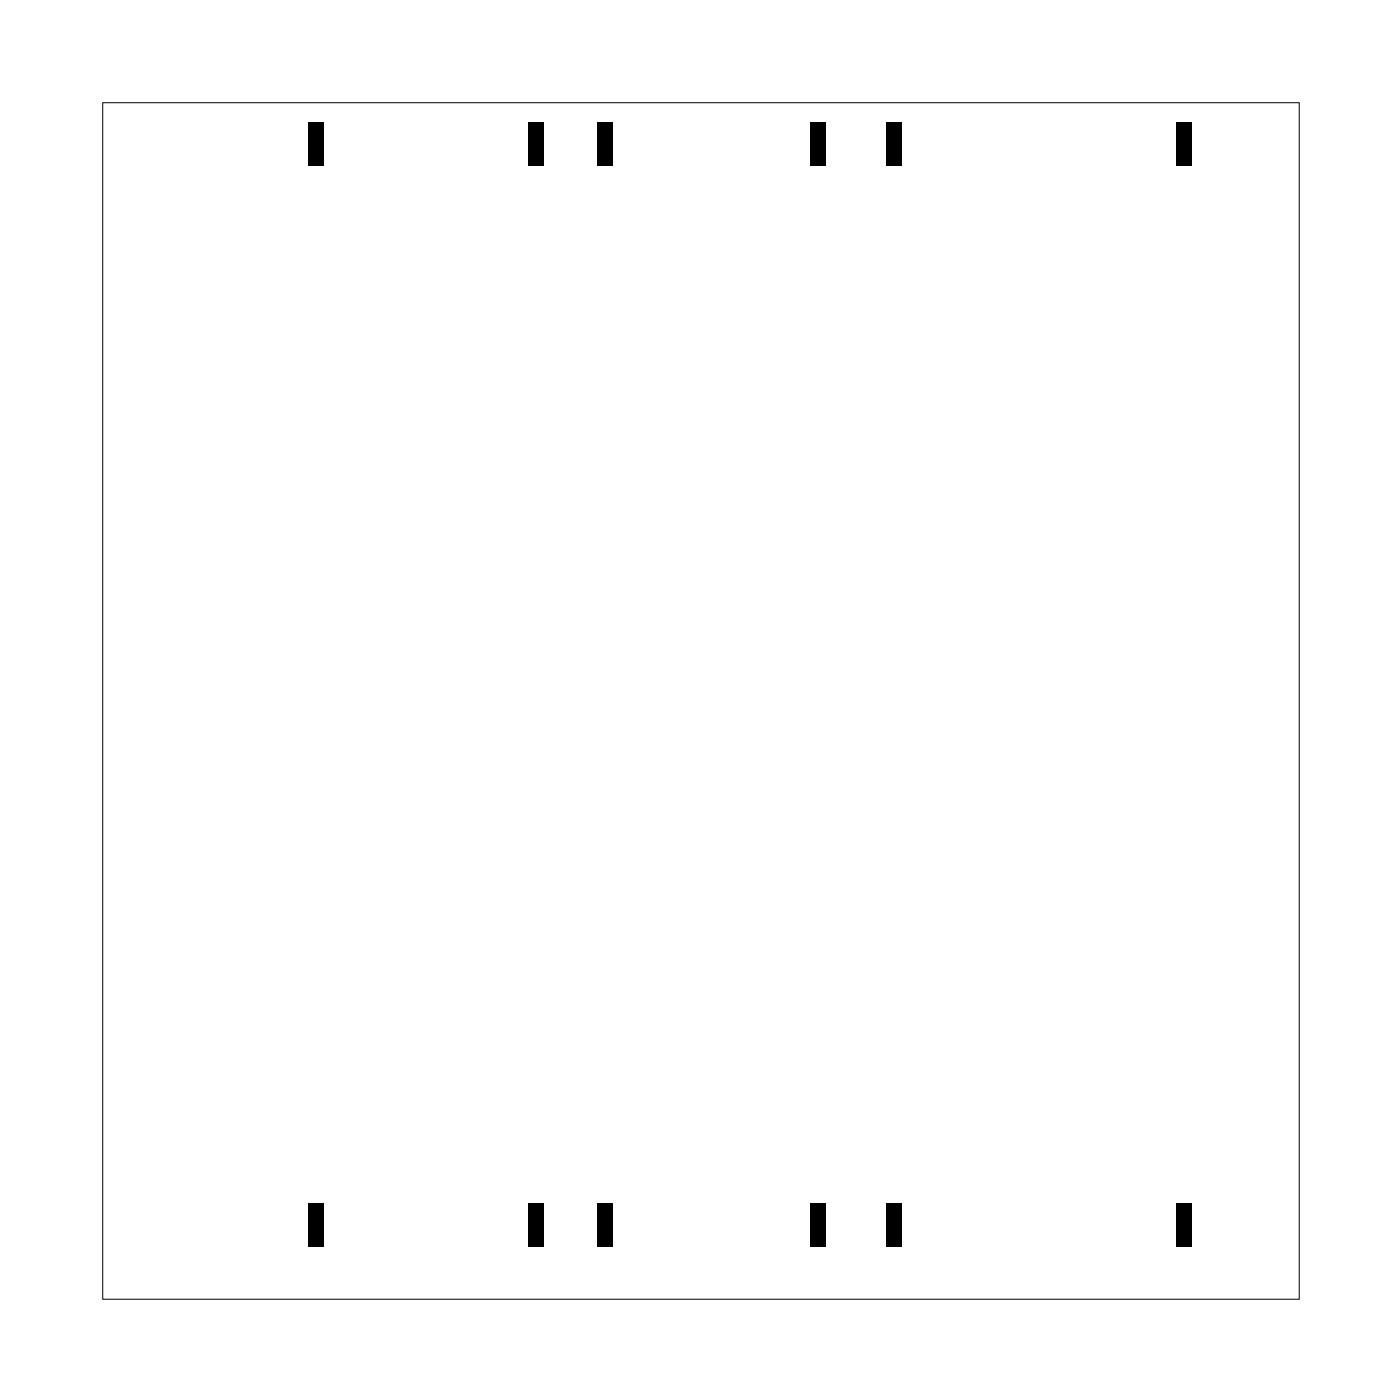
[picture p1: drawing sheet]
<svg xmlns="http://www.w3.org/2000/svg" width="117mm" height="117mm" viewBox="0 0 117 117" stroke-linecap="round" stroke-linejoin="round" font-family="sans-serif">
<path d="M8.6 8.6h99.8v99.8h-99.8z" fill="none" stroke="#000" stroke-width=".08"/>
<path d="M25.7 10.2h1.3v3.6h-1.3zM44.1 10.2h1.3v3.6h-1.3zM49.8 10.2h1.3v3.6h-1.3zM67.6 10.2h1.3v3.6h-1.3zM73.9 10.2h1.3v3.6h-1.3zM98.1 10.2h1.3v3.6h-1.3zM25.7 100.3h1.3v3.6h-1.3zM44.1 100.3h1.3v3.6h-1.3zM49.8 100.3h1.3v3.6h-1.3zM67.6 100.3h1.3v3.6h-1.3zM73.9 100.3h1.3v3.6h-1.3zM98.1 100.3h1.3v3.6h-1.3z" fill="#000"/>
</svg>
